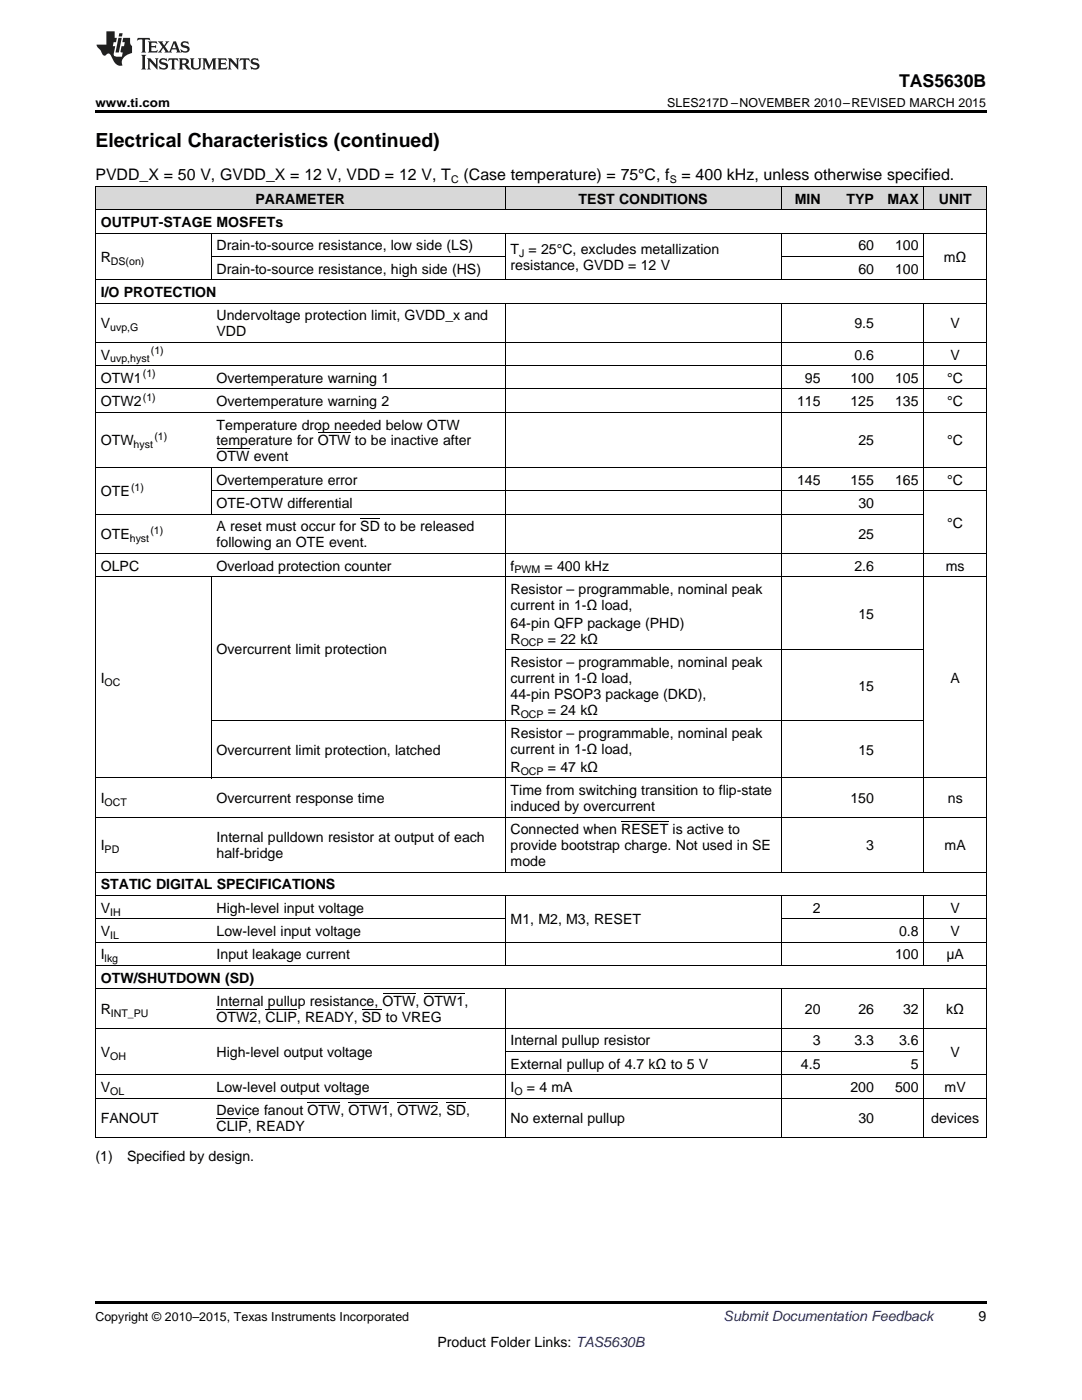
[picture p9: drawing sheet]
<svg xmlns="http://www.w3.org/2000/svg" width="216mm" height="279mm" viewBox="0 0 216 279" stroke-linecap="round" stroke-linejoin="round" font-family="sans-serif">
<defs><g id="words">
<text font-size="3.9" x="19" y="29.3">Electrical Characteristics (continued)</text>
<text font-size="3.5" x="179.4" y="17.3">TAS5630B</text>
<g font-size="3.2">
<text x="19" y="36">PVDD_X = 50 V, GVDD_X = 12 V, VDD = 12 V, T</text>
<text x="92.5" y="36">(Case temperature) = 75°C, f</text>
<text x="136" y="36">= 400 kHz, unless otherwise specified.</text>
</g>
<g font-size="2.8">
<text x="51" y="40.6">PARAMETER</text>
<text x="115.5" y="40.6">TEST CONDITIONS</text>
<text x="158.6" y="40.6">MIN</text>
<text x="168.9" y="40.6">TYP</text>
<text x="177.1" y="40.6">MAX</text>
<text x="187.3" y="40.6">UNIT</text>
<text x="20.1" y="45.3">OUTPUT-STAGE MOSFETs</text>
<text x="20.1" y="52.3">R</text>
<text x="43.2" y="50">Drain-to-source resistance, low side (LS)</text>
<text x="101.9" y="50.7">T = 25°C, excludes metallization</text>
<text x="101.9" y="53.9">resistance, GVDD = 12 V</text>
<text x="171.3" y="50">60</text>
<text x="178.6" y="50">100</text>
<text x="188.3" y="52.3">mΩ</text>
<text x="20.1" y="59.3">I/O PROTECTION</text>
<text x="43.2" y="54.6">Drain-to-source resistance, high side (HS)</text>
<text x="171.3" y="54.6">60</text>
<text x="178.6" y="54.6">100</text>
<text x="20.1" y="65.5">V</text>
<text x="43.2" y="63.9">Undervoltage protection limit, GVDD_x and</text>
<text x="170.5" y="65.5">9.5</text>
<text x="189.7" y="65.5">V</text>
<text x="20.1" y="71.8">V</text>
<text x="43.2" y="67.1">VDD</text>
<text x="170.5" y="71.8">0.6</text>
<text x="189.7" y="71.8">V</text>
<text x="20.1" y="76.4">OTW1</text>
<text x="43.2" y="76.4">Overtemperature warning 1</text>
<text x="160.6" y="76.4">95</text>
<text x="169.7" y="76.4">100</text>
<text x="178.6" y="76.4">105</text>
<text x="189" y="76.4">°C</text>
<text x="20.1" y="81.1">OTW2</text>
<text x="43.2" y="81.1">Overtemperature warning 2</text>
<text x="159" y="81.1">115</text>
<text x="169.7" y="81.1">125</text>
<text x="178.6" y="81.1">135</text>
<text x="189" y="81.1">°C</text>
<text x="20.1" y="88.9">OTW</text>
<text x="43.2" y="85.7">Temperature drop needed below OTW</text>
<text x="43.2" y="88.9">temperature for OTW to be inactive after</text>
<text x="171.3" y="88.9">25</text>
<text x="189" y="88.9">°C</text>
<text x="43.2" y="92.1">OTW event</text>
<text x="20.1" y="99.1">OTE</text>
<text x="43.2" y="96.7">Overtemperature error</text>
<text x="43.2" y="101.4">OTE-OTW differential</text>
<text x="159" y="96.7">145</text>
<text x="169.7" y="96.7">155</text>
<text x="171.3" y="101.4">30</text>
<text x="178.6" y="96.7">165</text>
<text x="189" y="96.7">°C</text>
<text x="20.1" y="107.6">OTE</text>
<text x="43.2" y="106">A reset must occur for SD to be released</text>
<text x="171.3" y="107.6">25</text>
<text x="189" y="105.3">°C</text>
<text x="20.1" y="113.9">OLPC</text>
<text x="43.2" y="109.2">following an OTE event.</text>
<text x="43.2" y="113.9">Overload protection counter</text>
<text x="101.9" y="113.9">f</text>
<text x="108.7" y="113.9">= 400 kHz</text>
<text x="170.5" y="113.9">2.6</text>
<text x="188.7" y="113.9">ms</text>
<text x="101.9" y="118.5">Resistor – programmable, nominal peak</text>
<text x="101.9" y="121.7">current in 1-Ω load,</text>
<text x="101.9" y="125.3">64-pin QFP package (PHD)</text>
<text x="171.3" y="123.5">15</text>
<text x="43.2" y="130.6">Overcurrent limit protection</text>
<text x="101.9" y="128.4">R</text>
<text x="109.3" y="128.4">= 22 kΩ</text>
<text x="20.1" y="136.3">I</text>
<text x="101.9" y="133.1">Resistor – programmable, nominal peak</text>
<text x="101.9" y="136.3">current in 1-Ω load,</text>
<text x="171.3" y="137.9">15</text>
<text x="189.7" y="136.3">A</text>
<text x="101.9" y="139.5">44-pin PSOP3 package (DKD),</text>
<text x="101.9" y="142.6">R</text>
<text x="109.3" y="142.6">= 24 kΩ</text>
<text x="101.9" y="147.3">Resistor – programmable, nominal peak</text>
<text x="43.2" y="150.6">Overcurrent limit protection, latched</text>
<text x="101.9" y="150.5">current in 1-Ω load,</text>
<text x="101.9" y="154">R</text>
<text x="109.3" y="154">= 47 kΩ</text>
<text x="171.3" y="150.6">15</text>
<text x="20.1" y="160.3">I</text>
<text x="43.2" y="160.3">Overcurrent response time</text>
<text x="101.9" y="158.7">Time from switching transition to flip-state</text>
<text x="101.9" y="161.9">induced by overcurrent</text>
<text x="169.7" y="160.3">150</text>
<text x="189.1" y="160.3">ns</text>
<text x="101.9" y="166.5">Connected when RESET is active to</text>
<text x="20.1" y="169.7">I</text>
<text x="43.2" y="168.1">Internal pulldown resistor at output of each</text>
<text x="43.2" y="171.3">half-bridge</text>
<text x="101.9" y="169.7">provide bootstrap charge. Not used in SE</text>
<text x="101.9" y="172.9">mode</text>
<text x="172.8" y="169.7">3</text>
<text x="188.5" y="169.7">mA</text>
<text x="20.1" y="177.5">STATIC DIGITAL SPECIFICATIONS</text>
<text x="20.1" y="182.2">V</text>
<text x="43.2" y="182.2">High-level input voltage</text>
<text x="101.9" y="184.5">M1, M2, M3, RESET</text>
<text x="162.2" y="182.2">2</text>
<text x="189.7" y="182.2">V</text>
<text x="20.1" y="186.8">V</text>
<text x="20.1" y="191.5">I</text>
<text x="43.2" y="186.8">Low-level input voltage</text>
<text x="43.2" y="191.5">Input leakage current</text>
<text x="178.6" y="191.5">100</text>
<text x="179.4" y="186.8">0.8</text>
<text x="188.8" y="191.5">μA</text>
<text x="189.7" y="186.8">V</text>
<text x="20.1" y="196.1">OTW/SHUTDOWN (SD)</text>
<text x="20.1" y="202.4">R</text>
<text x="43.2" y="200.8">Internal pullup resistance, OTW, OTW1,</text>
<text x="43.2" y="204">OTW2, CLIP, READY, SD to VREG</text>
<text x="160.6" y="202.4">20</text>
<text x="171.3" y="202.4">26</text>
<text x="180.2" y="202.4">32</text>
<text x="188.8" y="202.4">kΩ</text>
<text x="101.9" y="208.6">Internal pullup resistor</text>
<text x="162.2" y="208.6">3</text>
<text x="170.5" y="208.6">3.3</text>
<text x="179.4" y="208.6">3.6</text>
<text x="20.1" y="211">V</text>
<text x="43.2" y="211">High-level output voltage</text>
<text x="101.9" y="213.3">External pullup of 4.7 kΩ to 5 V</text>
<text x="159.8" y="213.3">4.5</text>
<text x="181.8" y="213.3">5</text>
<text x="189.7" y="211">V</text>
<text x="20.1" y="217.9">V</text>
<text x="43.2" y="217.9">Low-level output voltage</text>
<text x="101.9" y="217.9">I</text>
<text x="105.1" y="217.9">= 4 mA</text>
<text x="169.7" y="217.9">200</text>
<text x="178.6" y="217.9">500</text>
<text x="188.5" y="217.9">mV</text>
<text x="20.1" y="224.2">FANOUT</text>
<text x="43.2" y="222.6">Device fanout OTW, OTW1, OTW2, SD,</text>
<text x="43.2" y="225.8">CLIP, READY</text>
<text x="101.9" y="224.2">No external pullup</text>
<text x="171.3" y="224.2">30</text>
<text x="185.8" y="224.2">devices</text>
<text x="19" y="231.6">(1)</text>
<text x="25.4" y="231.6">Specified by design.</text>
<text x="195.3" y="263.6">9</text>
<text x="87.3" y="268.9">Product Folder Links: TAS5630B</text>
</g>
<text font-size="2.8" fill="#0000c8" x="144.4" y="263.6">Submit Documentation Feedback</text>
<g font-size="2.5">
<text x="19" y="21.4">www.ti.com</text>
<text x="133.1" y="21.4">SLES217D –NOVEMBER 2010–REVISED MARCH 2015</text>
<text x="19" y="263.6">Copyright © 2010–2015, Texas Instruments Incorporated</text>
</g>
<g font-size="2.1">
<text x="90" y="36.6">C</text>
<text x="133.6" y="36.6">S</text>
<text x="22.1" y="52.8">DS(on)</text>
<text x="103.6" y="51.3">J</text>
<text x="22" y="66.1">uvp,G</text>
<text x="30.1" y="70.6">(1)</text>
<text x="22" y="72.3">uvp,hyst</text>
<text x="28.5" y="75.3">(1)</text>
<text x="28.5" y="79.9">(1)</text>
<text x="26.7" y="89.5">hyst</text>
<text x="30.8" y="87.8">(1)</text>
<text x="26.1" y="97.9">(1)</text>
<text x="30" y="106.5">(1)</text>
<text x="25.9" y="108.2">hyst</text>
<text x="102.7" y="114.4">PWM</text>
<text x="103.9" y="129">OCP</text>
<text x="20.9" y="136.8">OC</text>
<text x="103.9" y="143.2">OCP</text>
<text x="103.9" y="154.6">OCP</text>
<text x="20.9" y="160.8">OCT</text>
<text x="20.9" y="170.3">PD</text>
<text x="22" y="182.7">IH</text>
<text x="22" y="187.4">IL</text>
<text x="20.9" y="192.1">lkg</text>
<text x="22.1" y="203">INT_PU</text>
<text x="22" y="211.5">OH</text>
<text x="22" y="218.5">OL</text>
<text x="102.7" y="218.5">O</text>
</g>
</g></defs>
<g fill="#d8d8d8">
<path d="M19 37.3h23.2v4.6h-23.2z"/>
<path d="M42.2 37.3h58.6v4.6h-58.6z"/>
<path d="M100.8 37.3h55.1v4.6h-55.1z"/>
<path d="M155.9 37.3h8.9v4.6h-8.9z"/>
<path d="M164.8 37.3h10.7v4.6h-10.7z"/>
<path d="M175.5 37.3h8.9v4.6h-8.9z"/>
<path d="M184.4 37.3h12.4v4.6h-12.4z"/>
</g>
<path d="M19 22h177.8v.5h-177.8zM19 259.7h177.8v.5h-177.8z" fill="#000"/>
<g fill="none" stroke="#000" stroke-width=".2">
<path d="M19 37.2h177.8v189.8M19.1 37.2v189.8M100.8 37.2v4.7M155.9 37.2v4.7M184.3 37.2v4.7M19 55.8h177.8M19 46.5h177.8M19 41.9h177.8M42.1 46.6v9.3M42.2 51.2h58.6M100.8 46.6v9.3M155.9 46.6v9.3"/>
<path d="M155.9 51.2h28.5M184.3 46.6v9.3M19 77.6h177.8M19 73h177.8M19 68.3h177.8M19 60.5h177.8M100.8 60.5v113.6M155.9 60.5v113.6M184.3 60.5v113.6M19 93.3h177.8M19 82.3h177.8M42.1 93.3v9.4"/>
<path d="M42.2 97.9h154.6M19 115.1h177.8M19 110.4h177.8M19 102.6h165.4M42.1 115.1v40.2M100.8 129.7h83.6M19 155.2h177.8M42.2 143.8h142.2M19 178.7h177.8M19 174.1h177.8M19 163.1h177.8M100.8 178.8v14"/>
<path d="M155.9 178.8v14M184.3 178.8v14M19 197.4h177.8M19 192.7h177.8M19 188h177.8M19 183.4h81.8M100.8 197.4v29.6M155.9 197.4v29.6M155.9 183.4h40.9M184.3 197.4v29.6M19 219.2h177.8M19 214.5h177.8"/>
<path d="M19 205.2h177.8M100.8 209.8h83.6M19 227h177.8"/>
</g>
<g fill="#231f20">
<path d="M27.5 7.6l-.1 .5 .4-.2h.6v.1v2.1l-.2 .4h1l-.3-.4v-2.1l.1-.1h.5l.5 .2-.2-.5zM29.5 8.3l.2 .3v1.5l-.2 .4h1.8l.2-.6a1.04 1.04 0 0 1-1.3 .2v-.7h.6l.3 .2v-.6l-.3 .2h-.6v-.6l.8-.1 .4 .3-.2-.5zM31.5 8.3l.9 1.1-.9 1.1h.8l-.2-.2 .5-.7 .4 .7-.2 .2h1.5l-.1-.2 .1-.4h.9l.1 .4-.2 .2h1l-.3-.3-.7-1.9h-.5l-.9 2-.8-1 .9-1h-.8l.1 .3-.3 .5-.4-.6 .2-.2zM34.7 8.6l.4 1h-.7zM36.3 8.4a.63 .63 0 0 0-.2 .7 .63 .63 0 0 0 .6 .4l.6 .2 .1 .2a.75 .75 0 0 1-.7 .4 .75 .75 0 0 1-.6-.5l.1 .7 .1-.1a1.11 1.11 0 0 0 1.5-.6 1.13 1.13 0 0 0-1.2-.8l-.1-.4a1.04 1.04 0 0 1 1.2 .2l-.2-.5-.1 .1-.5-.2zM28.2 10.9l.2 .4v2.2l-.2 .4h1l-.3-.4v-2.2l.3-.4zM29.3 11.6l.3 .4v1.5l-.3 .4h.8l-.2-.4v-1.3l1.5 1.7v-1.9l.2-.4h-.7l.2 .4v.9l-1.1-1.3zM32 11.8a.62 .62 0 0 0-.2 .7 .62 .62 0 0 0 .6 .4l.6 .1 .1 .3a.76 .76 0 0 1-.7 .3 .76 .76 0 0 1-.6-.4l.1 .7 .1-.1a1.11 1.11 0 0 0 1.5-.6 1.13 1.13 0 0 0-1.2-.8l-.1-.4a1.04 1.04 0 0 1 1.2 .2l-.2-.6-.1 .1-.5-.1zM33.7 11.6l-.2 .6a.61 .61 0 0 1 .8-.3v1.6l-.2 .4h.9l-.2-.4v-1.6a.63 .63 0 0 1 .8 .3l-.2-.6zM35.6 11.6l.3 .4v1.5l-.3 .4h1l-.2-.2v-.8l.5 .2a.76 .76 0 0 0 1.2 .7l-1-1a.58 .58 0 0 0 .6-.5 .58 .58 0 0 0-.5-.6zM36.4 11.9h.1a.45 .45 0 0 1 .5 .1 .45 .45 0 0 1 .1 .5l-.7 .2zM37.9 11.6l.2 .2a2.17 2.17 0 0 0 .3 1.9 .99 .99 0 0 0 1.6-.6v-1.1l.2-.4h-.7l.2 .2a1.92 1.92 0 0 1-.2 1.8 .6 .6 0 0 1-.9-.5v-1.1l.2-.4zM40.4 11.6l.2 .4v1.5l-.2 .4h.7l-.2-.4v-1.4l.8 1.8 .8-1.8v1.4l-.2 .4h.9l-.2-.4v-1.5l.2-.4h-.8l-.6 1.5-.6-1.5zM43.4 11.6l.2 .4v1.5l-.2 .4h1.8l.2-.6a1.04 1.04 0 0 1-1.3 .1v-.6h.5l.4 .2v-.6l-.4 .2h-.5v-.7h.8l.3 .3-.1-.6zM45.5 11.6l.2 .4v1.5l-.2 .4h.7l-.2-.4v-1.3l1.5 1.7v-1.9l.2-.4h-.7l.2 .4v.9l-1.1-1.3zM47.9 11.6l-.1 .6a.61 .61 0 0 1 .8-.3v1.6l-.3 .4h1l-.3-.4 .1-1.6a.63 .63 0 0 1 .7 .3l-.1-.6zM50.2 11.8a.62 .62 0 0 0-.2 .7 .62 .62 0 0 0 .6 .4l.6 .1 .2 .3a.76 .76 0 0 1-.8 .3 .76 .76 0 0 1-.6-.4l.1 .7 .2-.1a1.11 1.11 0 0 0 1.5-.6 1.13 1.13 0 0 0-1.3-.8l-.1-.4a1.04 1.04 0 0 1 1.2 .2l-.1-.6-.2 .1-.5-.1z"/>
<path d="M21.2 6.3v2.6h-1.9l.1 .4 .7 .9a.91 .91 0 0 0 1 .8 .56 .56 0 0 1 .5-.3 .56 .56 0 0 1 .5 .3l.4 .8a1.53 1.53 0 0 0 1.9 1.2 1.54 1.54 0 0 1 1-2.1l.9-.3v-1.4a1.52 1.52 0 0 1-.3-1.6h-1.4l-.2 .8h.5l-.2 .8h-.4l-.2 1v.2l.4 .1-.2 .8a1.93 1.93 0 0 1-1.6-.3l.3-1.8h-.5l.2-.8h.4l.2-.8h-.4v-1.3zM23.6 7.6l-.6 2.9h.7l.6-2.9zM23.8 6.6l-.1 .7h.6l.2-.7z"/>
</g>
<g fill="none" stroke="#000" stroke-width=".2">
<path d="M43.2 89.6h6.6M63.4 86.4h6.6M71.9 103.6h3.9M124 164h9.3M76.3 198.3h6.6M84.5 198.3h8.2M43.2 201.5h8.2M53 201.5h6.2M72.2 201.5h3.9M43.2 223.3h6.3M61.3 220.1h6.6M69.5 220.1h8.2"/>
<path d="M79.3 220.1h8.2M89.1 220.1h3.9"/>
</g>
<use href="#words"/>
</svg>
